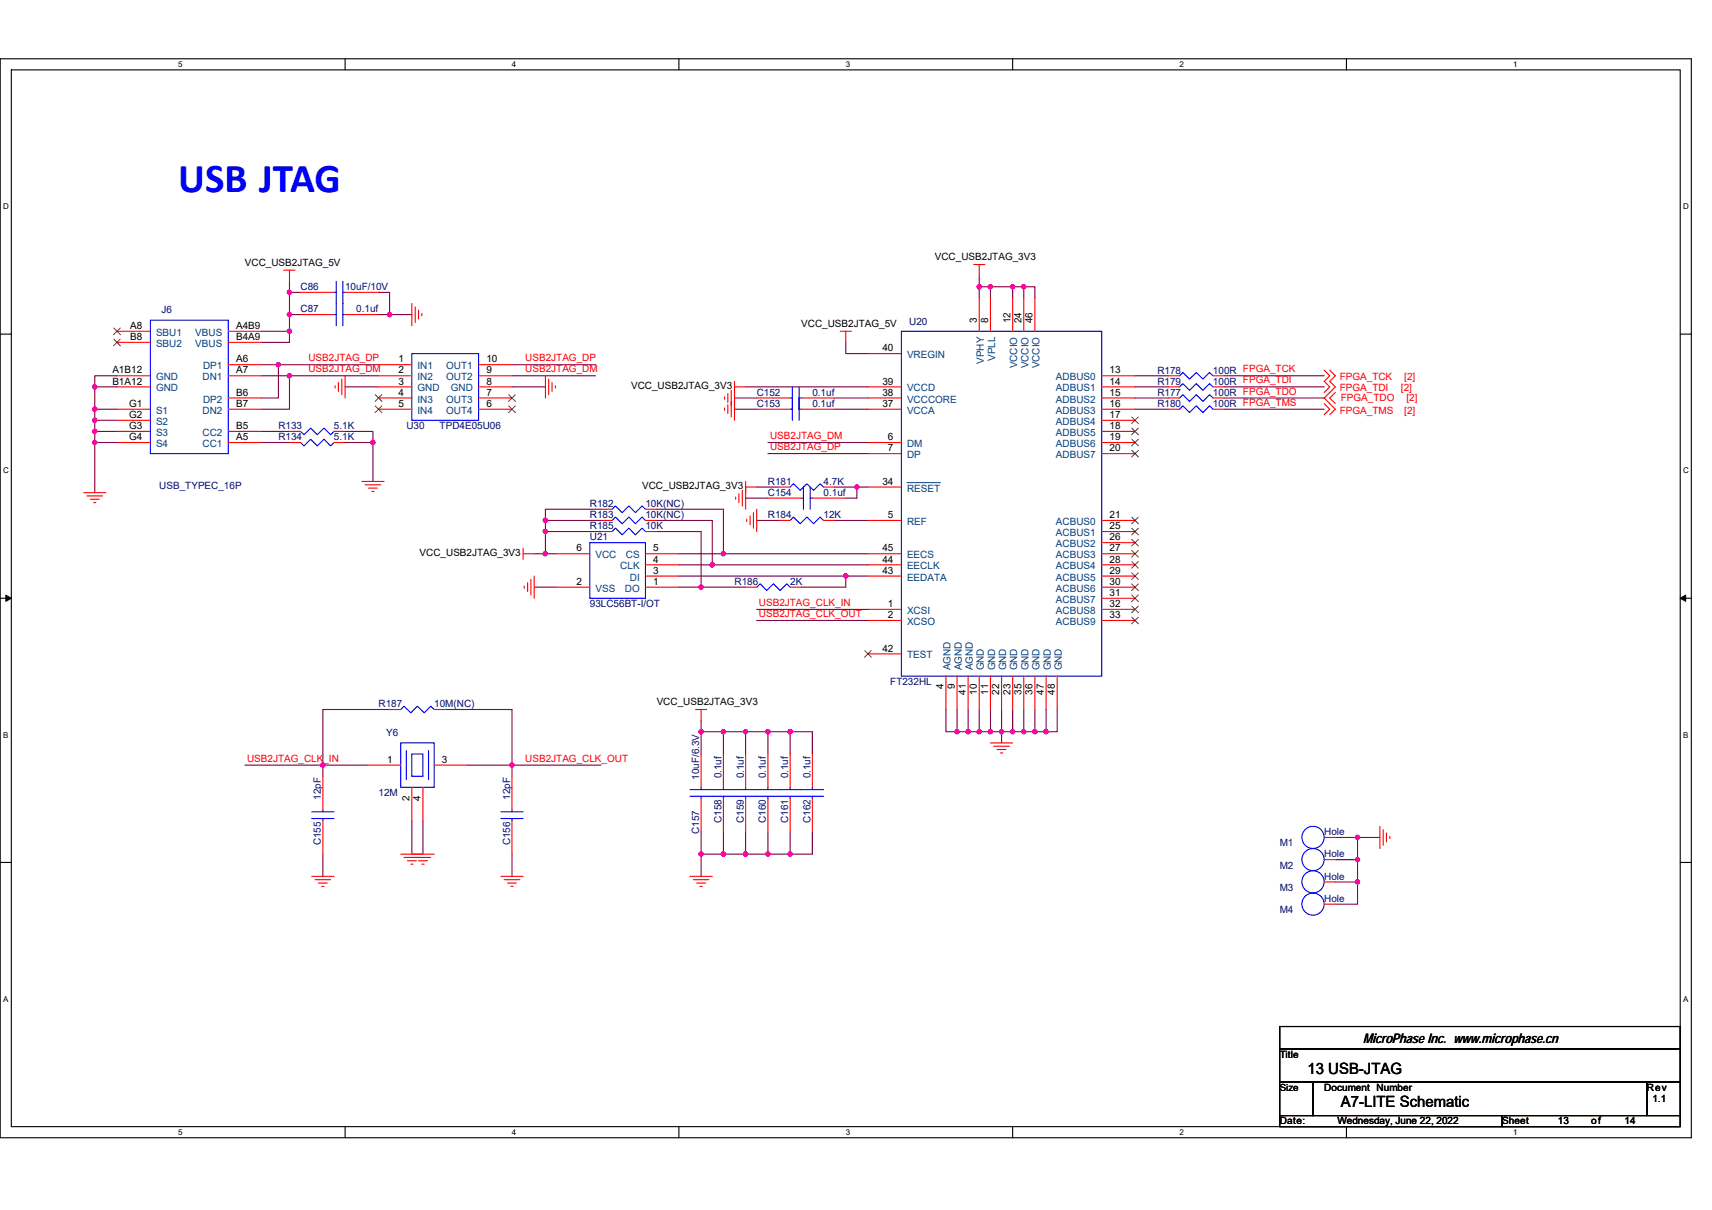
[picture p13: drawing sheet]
<svg xmlns="http://www.w3.org/2000/svg" width="297mm" height="210mm" viewBox="0 0 297 210" stroke-linecap="round" stroke-linejoin="round" font-family="sans-serif">
<defs><g id="words">
<text font-size="7.1" fill="#00f" x="30.9" y="33.4">USB JTAG</text>
<g font-size="2.7">
<text x="226.9" y="186.3">13 USB-JTAG</text>
<text x="232.6" y="192.1">A7-LITE Schematic</text>
</g>
<text font-size="2.3" x="236.5" y="181.1">MicroPhase Inc. www.microphase.cn</text>
<g font-size="1.7">
<text x="42.5" y="46.1">VCC_USB2JTAG_5V</text>
<text x="162.2" y="45.1">VCC_USB2JTAG_3V3</text>
<text x="22.6" y="57.1">A8</text>
<text x="22.6" y="59">B8</text>
<text x="41" y="57.1">A4B9</text>
<text x="41" y="59">B4A9</text>
<text x="139" y="56.7">VCC_USB2JTAG_5V</text>
<text x="169.5" y="56.1" transform="rotate(-90 169.5 56.1)">3</text>
<text x="171.4" y="56.1" transform="rotate(-90 171.4 56.1)">8</text>
<text x="175.3" y="56.1" transform="rotate(-90 175.3 56.1)">12</text>
<text x="177.2" y="56.1" transform="rotate(-90 177.2 56.1)">24</text>
<text x="179.2" y="56.1" transform="rotate(-90 179.2 56.1)">46</text>
<text x="19.5" y="64.8">A1B12</text>
<text x="41" y="64.8">A7</text>
<text x="41" y="62.9">A6</text>
<text x="69.1" y="62.9">1</text>
<text x="69.1" y="64.8">2</text>
<text x="84.4" y="64.8">9</text>
<text x="84.4" y="62.9">10</text>
<text x="153.1" y="61">40</text>
<text x="192.5" y="64.8">13</text>
<text x="19.5" y="66.7">B1A12</text>
<text x="22.4" y="70.6">G1</text>
<text x="41" y="70.6">B7</text>
<text x="41" y="68.7">B6</text>
<text x="69.1" y="66.7">3</text>
<text x="69.1" y="68.7">4</text>
<text x="69.1" y="70.6">5</text>
<text x="84.4" y="66.7">8</text>
<text x="84.4" y="70.6">6</text>
<text x="84.4" y="68.7">7</text>
<text x="109.5" y="67.5">VCC_USB2JTAG_3V3</text>
<text x="153.1" y="70.6">37</text>
<text x="153.1" y="68.7">38</text>
<text x="153.1" y="66.7">39</text>
<text x="192.5" y="66.7">14</text>
<text x="192.5" y="68.7">15</text>
<text x="192.5" y="70.6">16</text>
<text x="22.4" y="72.5">G2</text>
<text x="22.4" y="74.5">G3</text>
<text x="22.4" y="76.4">G4</text>
<text x="41" y="76.4">A5</text>
<text x="41" y="74.5">B5</text>
<text x="154.1" y="76.4">6</text>
<text x="192.5" y="72.5">17</text>
<text x="192.5" y="74.5">18</text>
<text x="192.5" y="76.4">19</text>
<text x="154.1" y="78.3">7</text>
<text x="192.5" y="78.3">20</text>
<text x="111.4" y="84.9">VCC_USB2JTAG_3V3</text>
<text x="153.1" y="84.1">34</text>
<text x="154.1" y="89.9">5</text>
<text x="192.5" y="89.9">21</text>
<text x="100" y="95.7">6</text>
<text x="113.3" y="95.7">5</text>
<text x="153.1" y="95.7">45</text>
<text x="192.5" y="91.8">25</text>
<text x="192.5" y="93.8">26</text>
<text x="192.5" y="95.7">27</text>
<text x="72.8" y="96.5">VCC_USB2JTAG_3V3</text>
<text x="100" y="101.5">2</text>
<text x="113.3" y="99.6">3</text>
<text x="113.3" y="101.5">1</text>
<text x="113.3" y="97.6">4</text>
<text x="153.1" y="99.6">43</text>
<text x="153.1" y="97.6">44</text>
<text x="192.5" y="97.6">28</text>
<text x="192.5" y="99.6">29</text>
<text x="192.5" y="101.5">30</text>
<text x="154.1" y="105.3">1</text>
<text x="154.1" y="107.3">2</text>
<text x="192.5" y="103.4">31</text>
<text x="192.5" y="105.3">32</text>
<text x="192.5" y="107.3">33</text>
<text x="153.1" y="113.1">42</text>
<text x="163.7" y="119.6" transform="rotate(-90 163.7 119.6)">4</text>
<text x="165.6" y="119.6" transform="rotate(-90 165.6 119.6)">9</text>
<text x="113.9" y="122.4">VCC_USB2JTAG_3V3</text>
<text x="167.6" y="120.6" transform="rotate(-90 167.6 120.6)">41</text>
<text x="169.5" y="120.6" transform="rotate(-90 169.5 120.6)">10</text>
<text x="171.4" y="120.6" transform="rotate(-90 171.4 120.6)">11</text>
<text x="173.4" y="120.6" transform="rotate(-90 173.4 120.6)">22</text>
<text x="175.3" y="120.6" transform="rotate(-90 175.3 120.6)">23</text>
<text x="177.2" y="120.6" transform="rotate(-90 177.2 120.6)">35</text>
<text x="179.2" y="120.6" transform="rotate(-90 179.2 120.6)">36</text>
<text x="181.1" y="120.6" transform="rotate(-90 181.1 120.6)">47</text>
<text x="183" y="120.6" transform="rotate(-90 183 120.6)">48</text>
<text x="67.2" y="132.4">1</text>
<text x="76.7" y="132.4">3</text>
<text x="71.1" y="138.9" transform="rotate(-90 71.1 138.9)">2</text>
<text x="73" y="138.9" transform="rotate(-90 73 138.9)">4</text>
<text x="222" y="183.6">Title</text>
<text x="222" y="189.3">Size</text>
<text x="229.8" y="189.3">Document Number</text>
<text x="285.7" y="189.3">Rev</text>
<text x="286.7" y="191.3">1.1</text>
<text x="222" y="195.1">Date:</text>
<text x="232.1" y="195.1">Wednesday, June 22, 2022</text>
<text x="260.6" y="195.1">Sheet</text>
<text x="270.3" y="195.1">13</text>
<text x="276.1" y="195.1">of</text>
<text x="281.9" y="195.1">14</text>
</g>
<g font-size="1.7" fill="#000080">
<text x="52.2" y="50.4">C86</text>
<text x="59.9" y="50.4">10uF/10V</text>
<text x="28" y="54.4">J6</text>
<text x="52.2" y="54.2">C87</text>
<text x="61.8" y="54.2">0.1uf</text>
<text x="157.8" y="56.3">U20</text>
<text x="200.8" y="64.8">R178</text>
<text x="210.5" y="64.8">100R FPGA_TCK</text>
<text x="131.3" y="70.6">C153</text>
<text x="131.3" y="68.7">C152</text>
<text x="140.9" y="70.6">0.1uf</text>
<text x="140.9" y="68.7">0.1uf</text>
<text x="200.8" y="68.7">R177</text>
<text x="200.8" y="70.6">R180</text>
<text x="200.8" y="66.8">R179</text>
<text x="210.5" y="68.7">100R FPGA_TDO</text>
<text x="210.5" y="70.6">100R FPGA_TMS</text>
<text x="210.5" y="66.8">100R FPGA_TDI</text>
<text x="48.3" y="74.5">R133</text>
<text x="48.3" y="76.4">R134</text>
<text x="57.9" y="74.5">5.1K</text>
<text x="57.9" y="76.4">5.1K</text>
<text x="70.5" y="74.5">U30</text>
<text x="76.3" y="74.5">TPD4E05U06</text>
<text x="27.6" y="84.9">USB_TYPEC_16P</text>
<text x="102.3" y="88">R182</text>
<text x="102.3" y="89.9">R183</text>
<text x="112" y="88">10K(NC)</text>
<text x="112" y="89.9">10K(NC)</text>
<text x="133.2" y="89.9">R184</text>
<text x="133.2" y="86.1">C154</text>
<text x="133.2" y="84.1">R181</text>
<text x="142.9" y="89.9">12K</text>
<text x="142.9" y="86.1">0.1uf</text>
<text x="142.9" y="84.1">4.7K</text>
<text x="102.3" y="93.8">U21</text>
<text x="102.3" y="91.9">R185</text>
<text x="112" y="91.9">10K</text>
<text x="127.4" y="101.5">R186</text>
<text x="137.1" y="101.5">2K</text>
<text x="102.3" y="105.4">93LC56BT-I/OT</text>
<text x="154.5" y="118.9">FT232HL</text>
<text x="65.7" y="122.7">R187</text>
<text x="75.3" y="122.7">10M(NC)</text>
<text x="67" y="127.8">Y6</text>
<text x="121.3" y="135.3" transform="rotate(-90 121.3 135.3)">10uF/6.3V</text>
<text x="125.2" y="135.1" transform="rotate(-90 125.2 135.1)">0.1uf</text>
<text x="129" y="135.1" transform="rotate(-90 129 135.1)">0.1uf</text>
<text x="132.9" y="135.1" transform="rotate(-90 132.9 135.1)">0.1uf</text>
<text x="136.8" y="135.1" transform="rotate(-90 136.8 135.1)">0.1uf</text>
<text x="140.6" y="135.1" transform="rotate(-90 140.6 135.1)">0.1uf</text>
<text x="55.7" y="138.8" transform="rotate(-90 55.7 138.8)">12pF</text>
<text x="65.7" y="138.2">12M</text>
<text x="88.5" y="138.8" transform="rotate(-90 88.5 138.8)">12pF</text>
<text x="125.2" y="142.8" transform="rotate(-90 125.2 142.8)">C158</text>
<text x="129" y="142.8" transform="rotate(-90 129 142.8)">C159</text>
<text x="132.9" y="142.8" transform="rotate(-90 132.9 142.8)">C160</text>
<text x="136.8" y="142.8" transform="rotate(-90 136.8 142.8)">C161</text>
<text x="140.6" y="142.8" transform="rotate(-90 140.6 142.8)">C162</text>
<text x="55.7" y="146.7" transform="rotate(-90 55.7 146.7)">C155</text>
<text x="88.5" y="146.7" transform="rotate(-90 88.5 146.7)">C156</text>
<text x="121.3" y="144.7" transform="rotate(-90 121.3 144.7)">C157</text>
<text x="222" y="146.9">M1</text>
<text x="229.8" y="144.9">Hole</text>
<text x="229.8" y="148.8">Hole</text>
<text x="222" y="150.7">M2</text>
<text x="222" y="154.6">M3</text>
<text x="229.8" y="152.7">Hole</text>
<text x="222" y="158.5">M4</text>
<text x="229.8" y="156.5">Hole</text>
</g>
<g font-size="1.7" fill="#004080">
<text x="27.1" y="58.3">SBU1</text>
<text x="33.9" y="58.3">VBUS</text>
<text x="27.1" y="66">GND</text>
<text x="27.1" y="60.2">SBU2</text>
<text x="33.9" y="60.2">VBUS</text>
<text x="35.2" y="66">DN1</text>
<text x="35.2" y="64.1">DP1</text>
<text x="72.4" y="64.1">IN1</text>
<text x="72.4" y="66">IN2</text>
<text x="77.4" y="66">OUT2</text>
<text x="77.4" y="64.1">OUT1</text>
<text x="157.4" y="62.1">VREGIN</text>
<text x="170.7" y="63.1" transform="rotate(-90 170.7 63.1)">VPHY</text>
<text x="172.7" y="62.7" transform="rotate(-90 172.7 62.7)">VPLL</text>
<text x="176.5" y="63.9" transform="rotate(-90 176.5 63.9)">VCCIO</text>
<text x="178.4" y="63.9" transform="rotate(-90 178.4 63.9)">VCCIO</text>
<text x="180.4" y="63.9" transform="rotate(-90 180.4 63.9)">VCCIO</text>
<text x="183.2" y="66">ADBUS0</text>
<text x="27.1" y="67.9">GND</text>
<text x="27.1" y="71.8">S1</text>
<text x="35.2" y="71.8">DN2</text>
<text x="35.2" y="69.8">DP2</text>
<text x="72.4" y="67.9">GND</text>
<text x="72.4" y="69.8">IN3</text>
<text x="72.4" y="71.8">IN4</text>
<text x="77.4" y="71.8">OUT4</text>
<text x="77.4" y="69.8">OUT3</text>
<text x="78.2" y="67.9">GND</text>
<text x="157.4" y="71.8">VCCA</text>
<text x="157.4" y="69.8">VCCCORE</text>
<text x="157.4" y="67.9">VCCD</text>
<text x="183.2" y="67.9">ADBUS1</text>
<text x="183.2" y="69.8">ADBUS2</text>
<text x="183.2" y="71.8">ADBUS3</text>
<text x="27.1" y="73.7">S2</text>
<text x="27.1" y="75.6">S3</text>
<text x="27.1" y="77.6">S4</text>
<text x="35.2" y="77.6">CC1</text>
<text x="35.2" y="75.6">CC2</text>
<text x="157.4" y="77.6">DM</text>
<text x="183.2" y="73.7">ADBUS4</text>
<text x="183.2" y="75.6">ADBUS5</text>
<text x="183.2" y="77.6">ADBUS6</text>
<text x="157.4" y="79.5">DP</text>
<text x="183.2" y="79.5">ADBUS7</text>
<text x="157.4" y="85.3">RESET</text>
<text x="157.4" y="91.1">REF</text>
<text x="183.2" y="91.1">ACBUS0</text>
<text x="183.2" y="93">ACBUS1</text>
<text x="183.2" y="95">ACBUS2</text>
<text x="103.3" y="96.9">VCC</text>
<text x="107.6" y="98.8">CLK</text>
<text x="108.6" y="96.9">CS</text>
<text x="109.3" y="100.8">DI</text>
<text x="157.4" y="100.8">EEDATA</text>
<text x="157.4" y="98.8">EECLK</text>
<text x="157.4" y="96.9">EECS</text>
<text x="183.2" y="96.9">ACBUS3</text>
<text x="183.2" y="98.8">ACBUS4</text>
<text x="183.2" y="100.8">ACBUS5</text>
<text x="103.3" y="102.7">VSS</text>
<text x="108.4" y="102.7">DO</text>
<text x="157.4" y="106.5">XCSI</text>
<text x="183.2" y="102.7">ACBUS6</text>
<text x="183.2" y="104.6">ACBUS7</text>
<text x="183.2" y="106.5">ACBUS8</text>
<text x="157.4" y="108.5">XCSO</text>
<text x="183.2" y="108.5">ACBUS9</text>
<text x="157.4" y="114.3">TEST</text>
<text x="164.9" y="116.4" transform="rotate(-90 164.9 116.4)">AGND</text>
<text x="166.9" y="116.4" transform="rotate(-90 166.9 116.4)">AGND</text>
<text x="168.8" y="116.4" transform="rotate(-90 168.8 116.4)">AGND</text>
<text x="170.7" y="116.4" transform="rotate(-90 170.7 116.4)">GND</text>
<text x="172.7" y="116.4" transform="rotate(-90 172.7 116.4)">GND</text>
<text x="174.6" y="116.4" transform="rotate(-90 174.6 116.4)">GND</text>
<text x="176.5" y="116.4" transform="rotate(-90 176.5 116.4)">GND</text>
<text x="178.4" y="116.4" transform="rotate(-90 178.4 116.4)">GND</text>
<text x="180.4" y="116.4" transform="rotate(-90 180.4 116.4)">GND</text>
<text x="182.3" y="116.4" transform="rotate(-90 182.3 116.4)">GND</text>
<text x="184.2" y="116.4" transform="rotate(-90 184.2 116.4)">GND</text>
</g>
<g font-size="1.7" fill="#f00">
<text x="53.5" y="62.7">USB2JTAG_DP</text>
<text x="53.5" y="64.6">USB2JTAG_DM</text>
<text x="91.1" y="62.7">USB2JTAG_DP</text>
<text x="91.1" y="64.6">USB2JTAG_DM</text>
<text x="232.4" y="66">FPGA_TCK</text>
<text x="243.6" y="66">[2]</text>
<text x="232.4" y="71.8">FPGA_TMS</text>
<text x="232.4" y="67.9">FPGA_TDI</text>
<text x="232.6" y="69.7">FPGA_TDO</text>
<text x="243.1" y="67.9">[2]</text>
<text x="243.6" y="71.8">[2]</text>
<text x="244" y="69.7">[2]</text>
<text x="133.6" y="76.2">USB2JTAG_DM</text>
<text x="133.6" y="78.1">USB2JTAG_DP</text>
<text x="131.7" y="105.2">USB2JTAG_CLK_IN</text>
<text x="131.7" y="107.1">USB2JTAG_CLK_OUT</text>
<text x="42.9" y="132.2">USB2JTAG_CLK_IN</text>
<text x="91.1" y="132.2">USB2JTAG_CLK_OUT</text>
</g>
<g font-size="1.4">
<text x="30.9" y="11.7">5</text>
<text x="88.8" y="11.7">4</text>
<text x="146.7" y="11.7">3</text>
<text x="204.7" y="11.7">2</text>
<text x="262.6" y="11.7">1</text>
<text x=".5" y="36.3">D</text>
<text x="292" y="36.3">D</text>
<text x=".5" y="82.1">C</text>
<text x="292" y="82.1">C</text>
<text x=".5" y="128">B</text>
<text x="292" y="128">B</text>
<text x=".5" y="173.8">A</text>
<text x="292" y="173.8">A</text>
<text x="30.9" y="197">5</text>
<text x="88.8" y="197">4</text>
<text x="146.7" y="197">3</text>
<text x="204.7" y="197">2</text>
<text x="262.6" y="197">1</text>
</g>
</g></defs>
<path d="M0 10.2h293.5v187.2h-293.5zM2 12.1h289.5v183.4h-289.5z" fill="none" stroke="#000" stroke-width=".19"/>
<g fill="#fff">
<path d="M30.9 10.4h.8v1.6h-.8z"/>
<path d="M30.9 195.7h.8v1.6h-.8z"/>
</g>
<path d="M59.9 10.2v1.9M59.9 195.5v1.9" fill="none" stroke="#000" stroke-width=".19"/>
<g fill="#fff">
<path d="M88.8 10.4h.8v1.6h-.8z"/>
<path d="M88.8 195.7h.8v1.6h-.8z"/>
</g>
<path d="M117.8 10.2v1.9M117.8 195.5v1.9" fill="none" stroke="#000" stroke-width=".19"/>
<g fill="#fff">
<path d="M146.7 10.4h.8v1.6h-.8z"/>
<path d="M146.7 195.7h.8v1.6h-.8z"/>
</g>
<path d="M175.7 10.2v1.9M175.7 195.5v1.9" fill="none" stroke="#000" stroke-width=".19"/>
<g fill="#fff">
<path d="M204.7 10.4h.7v1.6h-.7z"/>
<path d="M204.7 195.7h.7v1.6h-.7z"/>
</g>
<path d="M233.6 10.2v1.9M233.6 195.5v1.9" fill="none" stroke="#000" stroke-width=".19"/>
<g fill="#fff">
<path d="M262.6 10.4h.7v1.6h-.7z"/>
<path d="M262.6 195.7h.7v1.6h-.7z"/>
<path d="M.5 35.1h1v1.5h-1z"/>
<path d="M292 35.1h1v1.5h-1z"/>
<path d="M.5 80.9h1v1.5h-1z"/>
<path d="M292 80.9h1v1.5h-1z"/>
</g>
<path d="M0 58h2M291.5 58h2" fill="none" stroke="#000" stroke-width=".19"/>
<g fill="#fff">
<path d="M.5 126.7h.9v1.6h-.9z"/>
<path d="M292 126.7h.9v1.6h-.9z"/>
</g>
<path d="M0 103.8h2M291.5 103.8h2" fill="none" stroke="#000" stroke-width=".19"/>
<path d="M1 103.3l1 .5-1 .6zM291.5 103.8l1-.5v1.1z" fill="#000" stroke="#000" stroke-width=".17"/>
<g fill="#fff">
<path d="M.5 172.6h.9v1.5h-.9z"/>
<path d="M292 172.6h.9v1.5h-.9z"/>
</g>
<path d="M0 149.7h2M291.5 149.7h2M222 178.1h69.5v3.9h-69.5zM222 182h69.5v5.8h-69.5zM222 187.8h5.8v5.8h-5.8zM222 193.6h38.6v1.9h-38.6zM227.8 187.8h57.9v5.8h-57.9zM260.6 193.6h30.9v1.9h-30.9zM285.7 187.8h5.8v5.8h-5.8z" fill="none" stroke="#000" stroke-width=".19"/>
<g fill="none" stroke="#800040" stroke-width=".19">
<path d="M45.4 57.5h4.8v1.9h-4.8M50.2 50.7v3.9M50.2 54.6v2.9M50.2 54.6h2M50.2 48.8v1.9M50.2 50.7h2M65.7 50.7h1.9v3.9M65.7 54.6h1.9M67.6 54.6h3.9M146.7 59.4v2h3.9M169.9 47.8v2M169.9 49.8h1.9"/>
<path d="M169.9 49.8v1.9M171.8 49.8v1.9M171.8 49.8h3.9M175.7 49.8h1.9M175.7 49.8v1.9M177.6 49.8h2v1.9M177.6 49.8v1.9M16.4 71h3.9M16.4 72.9h3.9M16.4 74.9h3.9M16.4 67.1h3.9M16.4 76.8h3.9"/>
<path d="M16.4 67.1v3.9M16.4 71v1.9M16.4 72.9v12.6M20.3 65.2h-3.9v1.9M45.4 63.3h2.9M45.4 65.2h4.8M45.4 74.9h4.8M45.4 76.8h4.8M50.2 65.2v5.8h-4.8M50.2 65.2h15.5M59.9 74.9h4.8v1.9M59.9 76.8h4.8v6.7"/>
<path d="M59.9 67.1h5.8M65.7 63.3h-17.4v5.8h-2.9M88.8 67.1h5.8M88.8 63.3h14.5M88.8 65.2h14.5M127.4 71h3.9M127.4 69.1h3.9M129.4 67.1h21.2M133.2 78.7h17.4M133.2 76.8h17.4M144.8 71h5.8M144.8 69.1h5.8"/>
<path d="M196.9 65.2h5.8M196.9 67.1h5.8M196.9 69.1h5.8M196.9 71h5.8M212.4 67.1h17.4M212.4 65.2h17.4M212.4 71h17.4M212.4 69.1h17.4M92.7 96.1h1.9M94.6 92.2h9.7M94.6 96.1h2M94.6 92.2v3.9"/>
<path d="M94.6 90.3h9.7M94.6 90.3v1.9M104.3 88.4h-9.7v1.9M113.9 88.4h11.6v7.7M113.9 90.3h9.7v7.7M113.9 92.2h7.7v9.7M117.8 100h28.9M117.8 96.1h7.7M117.8 98h5.8M123.6 98h27M125.5 96.1h25.1M129.4 86.4h3.8"/>
<path d="M131.3 84.5h3.9M131.3 90.3h3.9M144.8 90.3h5.8M144.8 84.5h3.9M146.7 100h3.9M146.7 100v1.9h-7.7M148.7 84.5h1.9M148.7 84.5v1.9h-2M92.7 101.9h3.9M117.8 101.9h3.8M121.6 101.9h7.8M131.3 105.7h19.3"/>
<path d="M131.3 107.7h19.3M42.5 132.8h13.5M56 132.8h7.7M56 132.8v1.9M67.6 123.1h-11.6v9.7M77.3 123.1h11.5v9.7M81.1 132.8h7.7M88.8 132.8h15.5M88.8 132.8v1.9M121.6 125.1v1.9M121.6 127v3.9M121.6 127h3.9"/>
<path d="M125.5 127v3.9M125.5 127h3.9M129.4 127v3.9M129.4 127h3.8M133.2 127h3.9M133.2 127v3.9M137.1 127v3.9M137.1 127h3.8v3.9M164.1 123.1v3.9h1.9M166 123.1v3.9M166 127h2M168 127h1.9"/>
<path d="M168 123.1v3.9M169.9 127h1.9M169.9 123.1v3.9M171.8 127h2M171.8 123.1v3.9M173.8 127v1.9M173.8 123.1v3.9M173.8 127h1.9M175.7 127h1.9M175.7 123.1v3.9M177.6 127h2M177.6 123.1v3.9"/>
<path d="M179.6 127h1.9M179.6 123.1v3.9M181.5 123.1v3.9M183.4 123.1v3.9h-1.9M56 148.2v3.9M71.5 142.4v5.8M73.4 142.4v5.8M88.8 148.2v3.9M121.6 144.4v3.8M121.6 148.2v3.9M121.6 148.2h3.9M125.5 144.4v3.8"/>
<path d="M125.5 148.2h3.9M129.4 144.4v3.8M129.4 148.2h3.8M133.2 148.2h3.9M133.2 144.4v3.8M137.1 144.4v3.8M140.9 144.4v3.8h-3.8M231.7 145.3h3.8M231.7 153.1h3.8M231.7 149.2h3.8M235.5 145.3h3.9M235.5 149.2v3.9"/>
<path d="M235.5 153.1v3.8h-3.8M235.5 145.3v3.9"/>
</g>
<g fill="#f0f" stroke="#f0f" stroke-width=".19">
<circle cx="235.5" cy="153" r=".38"/>
<circle cx="235.5" cy="149.2" r=".38"/>
<circle cx="235.5" cy="145.3" r=".38"/>
<circle cx="168" cy="127" r=".38"/>
<circle cx="166" cy="127" r=".38"/>
<circle cx="177.6" cy="49.8" r=".38"/>
<circle cx="175.7" cy="49.8" r=".38"/>
<circle cx="171.8" cy="49.8" r=".38"/>
<circle cx="125.5" cy="148.2" r=".38"/>
<circle cx="121.6" cy="148.2" r=".38"/>
<circle cx="129.3" cy="148.2" r=".38"/>
<circle cx="121.6" cy="127" r=".38"/>
<circle cx="137.1" cy="127" r=".38"/>
<circle cx="133.2" cy="127" r=".38"/>
<circle cx="129.3" cy="127" r=".38"/>
<circle cx="125.5" cy="127" r=".38"/>
<circle cx="137.1" cy="148.2" r=".38"/>
<circle cx="133.2" cy="148.2" r=".38"/>
<circle cx="56" cy="132.8" r=".38"/>
<circle cx="125.5" cy="96.1" r=".38"/>
<circle cx="123.6" cy="98" r=".38"/>
<circle cx="146.7" cy="99.9" r=".38"/>
<circle cx="88.8" cy="132.8" r=".38"/>
<circle cx="94.6" cy="96.1" r=".38"/>
<circle cx="94.6" cy="92.2" r=".38"/>
<circle cx="121.6" cy="101.9" r=".38"/>
<circle cx="173.8" cy="127" r=".38"/>
<circle cx="171.8" cy="127" r=".38"/>
<circle cx="169.9" cy="127" r=".38"/>
<circle cx="177.6" cy="127" r=".38"/>
<circle cx="175.7" cy="127" r=".38"/>
<circle cx="179.6" cy="127" r=".38"/>
<circle cx="181.5" cy="127" r=".38"/>
<circle cx="169.9" cy="49.8" r=".38"/>
<circle cx="148.7" cy="84.5" r=".38"/>
<circle cx="94.6" cy="90.3" r=".38"/>
<circle cx="48.3" cy="63.3" r=".38"/>
<circle cx="50.2" cy="65.2" r=".38"/>
<circle cx="64.7" cy="76.8" r=".38"/>
<circle cx="67.6" cy="54.6" r=".38"/>
<circle cx="50.2" cy="50.7" r=".38"/>
<circle cx="50.2" cy="54.6" r=".38"/>
<circle cx="16.4" cy="67.1" r=".38"/>
<circle cx="50.2" cy="57.5" r=".38"/>
<circle cx="16.4" cy="74.9" r=".38"/>
<circle cx="16.4" cy="71" r=".38"/>
<circle cx="16.4" cy="72.9" r=".38"/>
<circle cx="16.4" cy="76.8" r=".38"/>
</g>
<g fill="none" stroke="#f00" stroke-width=".19">
<path d="M20.3 57.5h5.8M20.3 59.4h5.8M39.6 57.5h5.8M39.6 59.4h5.8M49.3 46.9h1.9M50.2 46.9v1.9M52.2 54.6h5.8M52.2 50.7h5.8M59.9 54.6h5.8M59.9 50.7h5.8M71.5 52.7v3.8M72 53.3v2.6"/>
<path d="M72.6 53.8v1.6M73.2 54.4v.4M145.8 57.5h1.9M146.7 57.5v1.9M168.9 45.9h2M169.9 45.9v1.9M169.9 51.7v5.8M171.8 51.7v5.8M175.7 51.7v5.8M177.6 51.7v5.8M179.6 51.7v5.8M20.3 65.2h5.8"/>
<path d="M20.3 67.1h5.8M20.3 71h5.8M20.3 72.9h5.8M20.3 74.9h5.8M20.3 76.8h5.8M39.6 76.8h5.8M39.6 63.3h5.8M39.6 65.2h5.8M39.6 74.9h5.8M39.6 69.1h5.8M39.6 71h5.8M50.2 74.9h2"/>
<path d="M50.2 76.8h2M58 74.9h1.9M58 76.8h1.9M58.1 67v.3M58.7 66.4v1.5M59.3 65.8v2.7M59.9 65.2v3.9M65.7 63.3h5.8M65.7 65.2h5.8M65.7 67.1h5.8M65.7 69.1h5.8M65.7 71h5.8"/>
<path d="M83 71h5.8M83 69.1h5.8M83 67.1h5.8M83 65.2h5.8M83 63.3h5.8M94.6 65.2v3.9M95.2 65.8v2.7M95.8 66.4v1.5M96.4 67v.3M125.7 70.8v.4M125.7 68.9v.4M126.3 70.2v1.6"/>
<path d="M126.3 68.3v1.5M126.9 69.7v2.6M126.9 67.7v2.7M127.4 69.1v3.8M127.4 66.2v1.9M129.4 67.1h-2v3.9M131.3 71h5.8M131.3 69.1h5.8M139 71h5.8M139 69.1h5.8M150.6 76.8h5.8M150.6 78.7h5.8"/>
<path d="M150.6 71h5.8M150.6 69.1h5.8M150.6 67.1h5.8M150.6 61.4h5.8M191.2 65.2h5.7M191.2 67.1h5.7M191.2 69.1h5.7M191.2 71h5.7M191.2 72.9h5.7M191.2 74.9h5.7M191.2 76.8h5.7M191.2 78.7h5.7"/>
<path d="M202.7 69.1h2M202.7 71h2M202.7 65.2h2M202.7 67.1h2M210.5 69.1h1.9M210.5 71h1.9M210.5 65.2h1.9M210.5 67.1h1.9M229.8 70l.9 1-.9 1M229.8 64.2l.9 1-.9 1 .9 .9-.9 1M230.7 64.2l1 1-1 1 1 .9-1.9 2 1.9 1.9-1 1M231.7 68.1l-1 1 1 .9"/>
<path d="M14.5 85.5h3.9M15.1 86.1h2.7M15.7 86.6h1.5M16.3 87.2h.3M62.8 83.5h3.8M63.3 84.1h2.8M63.9 84.7h1.6M64.5 85.3h.4M90.8 96.1h1.9M90.8 95.1v2M92.7 100v3.8M96.6 96.1h5.7"/>
<path d="M104.3 88.4h1.9M104.3 92.2h1.9M104.3 90.3h1.9M112 100h5.8M112 98h5.8M112 96.1h5.8M112 88.4h1.9M112 92.2h1.9M112 90.3h1.9M127.6 86.3v.3M128.2 85.7v1.5M128.8 85.1v2.7"/>
<path d="M129.4 83.5v2M129.6 90.1v.4M130.2 89.5v1.6M130.7 89v2.7M131.3 84.5h-1.9v3.9M131.3 88.4v3.8M133.2 86.4h5.8M135.2 90.3h1.9M135.2 84.5h1.9M140.9 86.4h5.8M142.9 90.3h1.9M142.9 84.5h1.9"/>
<path d="M150.6 90.3h5.8M150.6 84.5h5.8M150.6 100h5.8M150.6 98h5.8M150.6 96.1h5.8M191.2 90.3h5.7M191.2 92.2h5.7M191.2 94.2h5.7M191.2 96.1h5.7M191.2 98h5.7M191.2 100h5.7M90.9 101.7v.4"/>
<path d="M91.5 101.1v1.6M92.1 100.5v2.8M96.6 101.9h5.7M112 101.9h5.8M129.4 101.9h1.9M137.1 101.9h1.9M150.6 105.7h5.8M150.6 107.7h5.8M150.6 113.5h5.8M164.1 117.3v5.8M166 117.3v5.8M168 117.3v5.8"/>
<path d="M169.9 117.3v5.8M171.8 117.3v5.8M173.8 117.3v5.8M175.7 117.3v5.8M177.6 117.3v5.8M179.6 117.3v5.8M181.5 117.3v5.8M183.4 117.3v5.8M191.2 101.9h5.7M191.2 103.8h5.7M191.2 105.7h5.7M191.2 107.7h5.7"/>
<path d="M56 134.7v5.8M63.7 132.8h5.8M67.6 123.1h1.9M71.5 136.6v5.8M73.4 136.6v5.8M75.3 132.8h5.8M75.3 123.1h2M88.8 134.7v5.8M120.7 123.1h1.9M121.6 123.1v2M121.6 138.6v5.8M121.6 130.9v5.7"/>
<path d="M125.5 130.9v5.7M125.5 138.6v5.8M129.4 130.9v5.7M129.4 138.6v5.8M133.2 130.9v5.7M133.2 138.6v5.8M137.1 130.9v5.7M137.1 138.6v5.8M140.9 130.9v5.7M140.9 138.6v5.8M171.8 128.9h3.9M172.4 129.5h2.7"/>
<path d="M173 130.1h1.5M173.6 130.7h.4M54.1 152.1h3.9M54.7 152.7h2.7M55.2 153.2h1.6M55.8 153.8h.4M56 142.4v5.8M69.5 148.2h3.9M70.1 148.8h2.7M70.7 149.4h1.5M71.3 150h.3M71.5 148.2h3.8"/>
<path d="M72 148.8h2.7M72.6 149.4h1.6M73.2 150h.4M86.9 152.1h3.9M87.5 152.7h2.7M88.1 153.2h1.5M88.6 153.8h.4M88.8 142.4v5.8M119.7 152.1h3.9M120.3 152.7h2.7M120.9 153.2h1.5M121.5 153.8h.4"/>
<path d="M229.8 145.3h1.9M229.8 149.2h1.9M229.8 156.9h1.9M229.8 153.1h1.9M239.4 143.4v3.9M240 144v2.7M240.6 144.5v1.6M241.1 145.1v.4"/>
</g>
<g fill="none" stroke="#00f" stroke-width=".19">
<path d="M26.1 55.6h13.5v23.1h-13.5zM58 54.6h.3M58 50.7h.3M58.3 48.8v7.7M59.5 48.8v7.7M59.5 54.6h.4M59.5 50.7h.4M156.4 57.5h34.8v59.8h-34.8zM52.2 74.9l.5 .5 1.2-1.1 1.2 1.1 1.1-1.1 1.2 1.1 .6-.5M52.2 76.8l.5 .6 1.2-1.2 1.2 1.2 1.1-1.2 1.2 1.2 .6-.6M71.5 61.4h11.5v11.5h-11.5zM137.1 69.1h.4v3.8"/>
<path d="M137.5 67.1v3.9h-.4M138.6 67.1v3.9h.4M139 69.1h-.4v3.8M204.7 69.1l.5-.6 1.2 1.2 1.2-1.2 1.1 1.2 1.2-1.2 .6 .6M204.7 71l.5-.6 1.2 1.2 1.2-1.2 1.1 1.2 1.2-1.2 .6 .6M204.7 65.2l.5-.6 1.2 1.2 1.2-1.2 1.1 1.2 1.2-1.2 .6 .6M204.7 67.1l.5-.5 1.2 1.1 1.2-1.1 1.1 1.1 1.2-1.1 .6 .5M102.3 94.2h9.7v9.6h-9.7zM106.2 88.4l.6-.6 1.1 1.2 1.2-1.2 1.2 1.2 1.1-1.2 .6 .6M106.2 92.2l.6-.5 1.1 1.1 1.2-1.1 1.2 1.1 1.1-1.1 .6 .5M106.2 90.3l.6-.6 1.1 1.2 1.2-1.2 1.2 1.2 1.1-1.2 .6 .6M137.1 90.3l.6-.6 1.1 1.2 1.2-1.2 1.2 1.2 1.1-1.2 .6 .6"/>
<path d="M137.1 84.5l.6-.6 1.1 1.2 1.2-1.2 1.2 1.2 1.1-1.2 .6 .6M139 86.4h.4M139.4 84.5v3.9M140.6 84.5v3.9M140.6 86.4h.3M131.3 101.9l.6-.6 1.1 1.2 1.2-1.2 1.2 1.2 1.1-1.2 .6 .6M69.5 128.9h5.8v7.7h-5.8zM69.5 123.1l.6-.5 1.2 1.1 1.1-1.1 1.2 1.1 1.1-1.1 .6 .5M70.5 130.3v5M71.5 130.9h1.9v3.8h-1.9zM74.4 130.3v5M119.7 137h23.2"/>
<path d="M119.7 138.2h23.2M121.6 138.2v.4M121.6 136.6v.4M125.5 136.6v.4M125.5 138.2v.4M129.4 136.6v.4M129.4 138.2v.4M133.2 136.6v.4M133.2 138.2v.4M137.1 136.6v.4M137.1 138.2v.4M140.9 136.6v.4"/>
<path d="M140.9 138.2v.4M54.1 142h3.9M54.1 140.9h3.9M56 142v.4M56 140.5v.4M86.9 142h3.9M86.9 140.9h3.9M88.8 142v.4M88.8 140.5v.4"/>
<circle cx="227.8" cy="153" r="1.93"/>
<circle cx="227.8" cy="156.9" r="1.92"/>
<circle cx="227.8" cy="145.3" r="1.92"/>
<circle cx="227.8" cy="149.2" r="1.92"/>
</g>
<g fill="none" stroke="#804000" stroke-width=".17">
<path d="M19.7 56.9l1.2 1.2M19.7 58.8l1.2 1.2M20.9 56.9l-1.2 1.2M20.9 58.8l-1.2 1.2M65.1 68.5l1.2 1.2M65.1 70.4l1.2 1.2M66.2 68.5l-1.1 1.2M66.2 70.4l-1.1 1.2M88.3 70.4l1.1 1.2M88.3 68.5l1.1 1.2M89.4 70.4l-1.2 1.2M89.4 68.5l-1.2 1.2"/>
<path d="M196.4 72.4l1.1 1.1M196.4 74.3l1.1 1.2M196.4 76.2l1.1 1.2M196.4 78.1l1.1 1.2M197.5 72.4l-1.2 1.1M197.5 74.3l-1.2 1.2M197.5 76.2l-1.2 1.2M197.5 78.1l-1.2 1.2M196.4 89.7l1.1 1.2M196.4 91.7l1.1 1.1M196.4 93.6l1.1 1.2M196.4 95.5l1.1 1.2"/>
<path d="M196.4 97.5l1.1 1.1M196.4 99.4l1.1 1.2M197.5 89.7l-1.2 1.2M197.5 91.7l-1.2 1.1M197.5 93.6l-1.2 1.2M197.5 95.5l-1.2 1.2M197.5 97.5l-1.2 1.1M197.5 99.4l-1.2 1.2M150 112.9l1.2 1.2M151.2 112.9l-1.2 1.2M196.4 101.3l1.1 1.2M196.4 103.3l1.1 1.1"/>
<path d="M196.4 105.2l1.1 1.1M196.4 107.1l1.1 1.2M197.5 101.3l-1.2 1.2M197.5 103.3l-1.2 1.1M197.5 105.2l-1.2 1.1M197.5 107.1l-1.2 1.2"/>
</g>
<path d="M157.4 83.8h5.8" fill="none" stroke="#004080" stroke-width=".17"/>
<use href="#words"/>
</svg>
